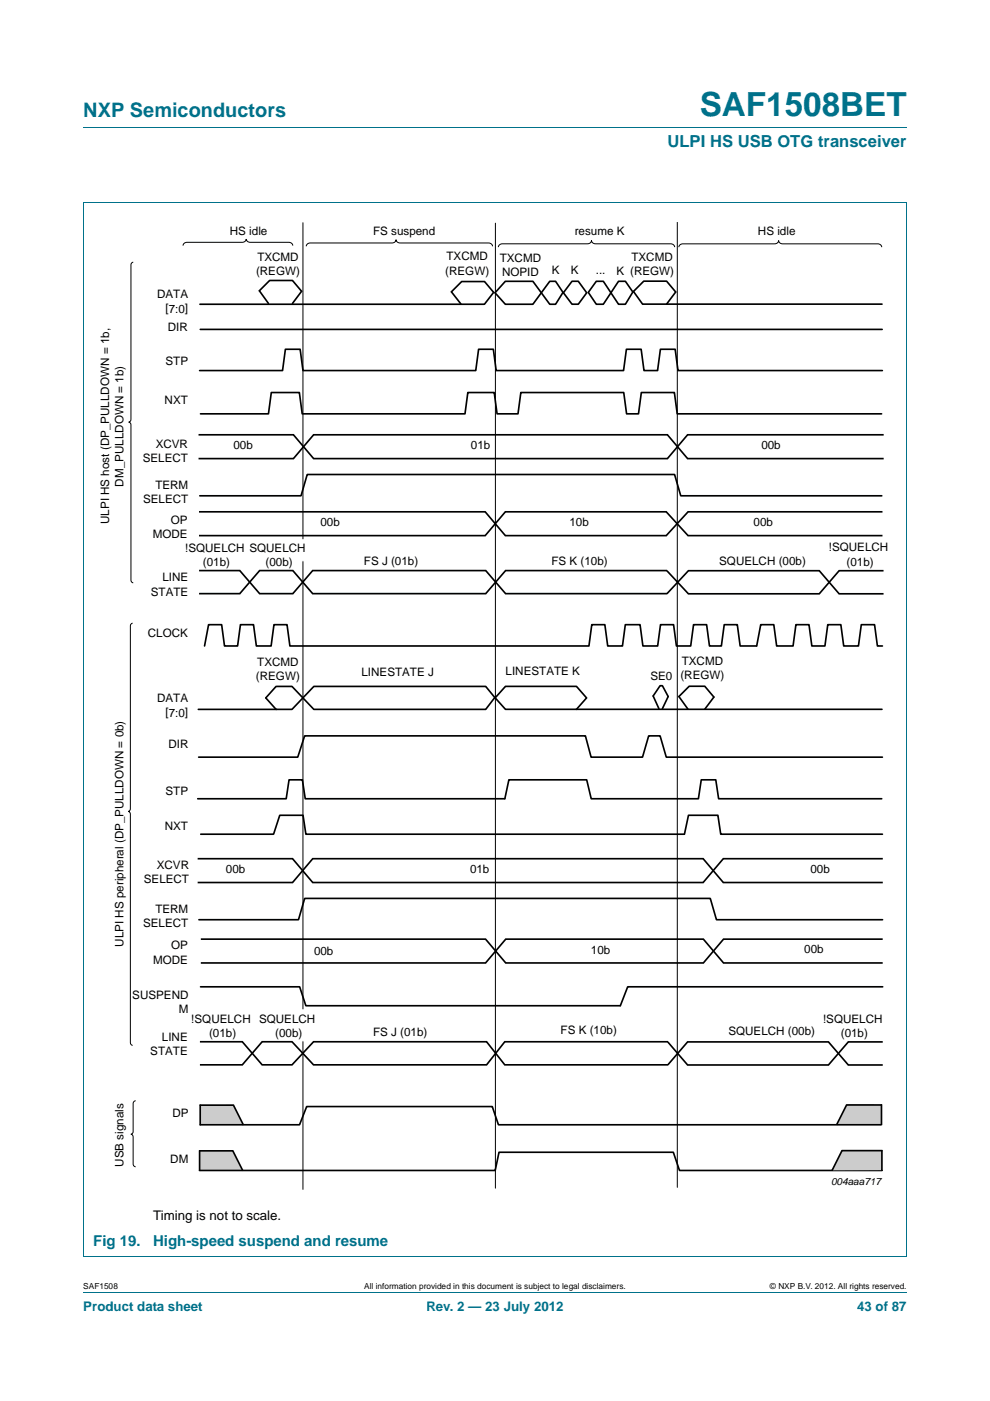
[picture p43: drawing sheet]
<svg xmlns="http://www.w3.org/2000/svg" width="210mm" height="297mm" viewBox="0 0 210 297" stroke-linecap="round" stroke-linejoin="round" font-family="sans-serif">
<defs><g id="words">
<text font-size="7" fill="#00718a" x="148.4" y="24.6">SAF1508BET</text>
<text font-size="4.2" fill="#00718a" x="17.7" y="24.9">NXP Semiconductors</text>
<text font-size="3.5" fill="#00718a" x="141.6" y="31.1">ULPI HS USB OTG transceiver</text>
<g font-size="3.2" fill="#00718a">
<text x="19.8" y="264.2">Fig 19.</text>
<text x="32.5" y="264.2">High-speed suspend and resume</text>
</g>
<text font-size="2.8" x="32.5" y="258.7">Timing is not to scale.</text>
<g font-size="2.8" fill="#00718a">
<text x="17.7" y="277.9">Product data sheet</text>
<text x="90.4" y="277.9">Rev. 2 — 23 July 2012</text>
<text x="181.8" y="277.9">43 of 87</text>
</g>
<g font-size="2.5">
<text x="48.8" y="49.9">HS idle</text>
<text x="79.1" y="49.8">FS suspend</text>
<text x="121.9" y="49.8">resume K</text>
<text x="160.8" y="49.9">HS idle</text>
<text x="54.3" y="58.2">(REGW)</text>
<text x="54.6" y="55.2">TXCMD</text>
<text x="94.4" y="58.2">(REGW)</text>
<text x="94.7" y="55.2">TXCMD</text>
<text x="106" y="55.6">TXCMD</text>
<text x="106.5" y="58.6">NOPID</text>
<text x="117.1" y="58.1">K</text>
<text x="121.1" y="58.1">K</text>
<text x="126.4" y="58.1">...</text>
<text x="130.8" y="58.2">K (REGW)</text>
<text x="133.9" y="55.3">TXCMD</text>
<text x="33.3" y="63.3">DATA</text>
<text x="35.1" y="66.1">[7:0]</text>
<text x="35.6" y="70.1">DIR</text>
<text x="35.1" y="77.3">STP</text>
<text x="34.9" y="85.6">NXT</text>
<text x="33" y="94.9">XCVR</text>
<text x="49.5" y="95.3">00b</text>
<text x="99.9" y="95.2">01b</text>
<text x="161.5" y="95.3">00b</text>
<text x="30.3" y="97.9">SELECT</text>
<text x="26.2" y="103.1" transform="rotate(-90 26.2 103.1)">DM_PULLDOWN = 1b)</text>
<text x="30.3" y="106.7">SELECT</text>
<text x="33" y="103.7">TERM</text>
<text x="23.2" y="111.1" transform="rotate(-90 23.2 111.1)">ULPI HS host (DP_PULLDOWN = 1b,</text>
<text x="36.2" y="111.2">OP</text>
<text x="68" y="111.6">00b</text>
<text x="120.8" y="111.5">10b</text>
<text x="159.8" y="111.6">00b</text>
<text x="32.4" y="114.2">MODE</text>
<text x="39.3" y="117.1">!SQUELCH SQUELCH</text>
<text x="77.2" y="119.8">FS J (01b)</text>
<text x="117" y="119.7">FS K (10b)</text>
<text x="152.5" y="119.9">SQUELCH (00b)</text>
<text x="175.8" y="116.9">!SQUELCH</text>
<text x="179.6" y="119.9">(01b)</text>
<text x="34.5" y="123.3">LINE</text>
<text x="43" y="120.1">(01b)</text>
<text x="56.3" y="120">(00b)</text>
<text x="32" y="126.3">STATE</text>
<text x="31.4" y="135.1">CLOCK</text>
<text x="54.6" y="141.1">TXCMD</text>
<text x="76.7" y="143.3">LINESTATE J</text>
<text x="107.2" y="143.2">LINESTATE K</text>
<text x="144.6" y="141">TXCMD</text>
<text x="33.3" y="148.9">DATA</text>
<text x="54.3" y="144.1">(REGW)</text>
<text x="138" y="144.2">SE0</text>
<text x="144.3" y="144">(REGW)</text>
<text x="35.1" y="151.7">[7:0]</text>
<text x="35.7" y="158.6">DIR</text>
<text x="35.1" y="168.5">STP</text>
<text x="34.9" y="176">NXT</text>
<text x="33.2" y="184.3">XCVR</text>
<text x="47.9" y="185.2">00b</text>
<text x="99.7" y="185.1">01b</text>
<text x="171.9" y="185.2">00b</text>
<text x="30.5" y="187.3">SELECT</text>
<text x="30.3" y="196.6">SELECT</text>
<text x="32.9" y="193.6">TERM</text>
<text x="26.2" y="200.8" transform="rotate(-90 26.2 200.8)">ULPI HS peripheral (DP_PULLDOWN = 0b)</text>
<text x="36.3" y="201.3">OP</text>
<text x="66.6" y="202.5">00b</text>
<text x="125.3" y="202.3">10b</text>
<text x="170.6" y="202.1">00b</text>
<text x="32.5" y="204.3">MODE</text>
<text x="28" y="211.9">SUSPEND</text>
<text x="37.9" y="214.9">M</text>
<text x="34.3" y="220.7">LINE</text>
<text x="40.6" y="216.9">!SQUELCH</text>
<text x="44.3" y="219.9">(01b)</text>
<text x="55" y="216.9">SQUELCH</text>
<text x="58.4" y="219.9">(00b)</text>
<text x="79.1" y="219.7">FS J (01b)</text>
<text x="118.9" y="219.3">FS K (10b)</text>
<text x="154.5" y="219.4">SQUELCH (00b)</text>
<text x="174.6" y="216.8">!SQUELCH</text>
<text x="178.3" y="219.8">(01b)</text>
<text x="31.9" y="223.7">STATE</text>
<text x="36.6" y="236.8">DP</text>
<text x="26.2" y="247.4" transform="rotate(-90 26.2 247.4)">USB signals</text>
<text x="36.1" y="246.6">DM</text>
</g>
<text font-size="2.1" x="176.3" y="251.1">004aaa717</text>
<g font-size="1.8">
<text x="17.7" y="273.3">SAF1508</text>
<text x="77.3" y="273.3">All information provided in this document is subject to legal disclaimers.</text>
<text x="163.3" y="273.3">© NXP B.V. 2012. All rights reserved.</text>
</g>
</g></defs>
<path d="M17.7 27h174.6M17.6 42.9h174.7M17.7 42.9v223.4M192.3 42.9v223.4M17.6 266.3h174.7M17.7 273.9h174.6" fill="none" stroke="#00718a" stroke-width=".21"/>
<path d="M64.3 47.2v205" fill="none" stroke="#000" stroke-width=".21"/>
<path d="M62.4 214.1h3.4v6.6h-3.4z" fill-rule="evenodd" fill="#fff" stroke="#fff" stroke-width=".21"/>
<g fill="#ccc">
<path d="M179.6 234.2h7.4v4.2l-7.5-.1-1.9 .1z"/>
<path d="M42.5 234.3h6.9l2.1 4.2-1.9-.2-7.1 .2z"/>
</g>
<g fill="none" stroke="#000" stroke-width=".35">
<path d="M107.2 59.6h5.8l3.6 4.9h1.2l1.6-2.5-1.6-2.4h-1.2l-3.6 4.9h-5.8l-2.2-2.4zM121.3 59.6h1.4l1.7 2.5-1.7 2.4h-1.4l-1.8-2.4zM42.4 64.5h60.3M42.5 69.8h144.6M62 64.3l2-2.5-2-2.3h-4.8l-2.2 2.1 1.9 2.7M124.8 62l1.7-2.4h1.5l3.2 4.9h1.5l1.5-2.6-1.5-2.3h-1.5l-3.2 4.9h-1.5l-1.7-2.5M136.4 64.5h50.7M141.4 64.5l1.9-2.6-1.9-2.3h-4.9l-2.1 2.2 1.9 2.7M42.2 113.6h60.7l4.3-5.1h34.1l4.6 5.1h41.3M42.2 108.5h60.7l4.3 5.1h34.1l4.6-5.1h41.3M43.4 137l.8-4.6h2.8l.6 4.6h2.8l.6-4.6h2.8l.6 4.6h3.1l.6-4.6h2.8l.6 4.6h63.4l.6-4.6h2.8l.6 4.6h3.1l.6-4.6h3.2l.6 4.6h3.1l.6-4.6h2.8l.6 4.6h3l.6-4.6h2.8l.6 4.6h2.5l.6-4.6h2.8l.6 4.6h3.5M160.5 137l.8-4.6h2.8l.6 4.6h3.5l.6-4.6h2.8l.6 4.6h2.8l.6-4.6h2.7l.7 4.6h3.1l.6-4.6h2.8l.6 4.6h1.1"/>
<path d="M42.1 150.4h16.5M58.6 145.5l-2.2 2.5 2.2 2.4h3.3l4.7-4.9h36.4l1.9 2.4-1.9 2.5h-36.4l-4.7-4.9zM122.2 150.4h64.9M124.4 148l-2.1-2.5h-15.1l-2.2 2.5 2.2 2.4h15.1l2.1-2.4M139.8 150.2l-1.3-2.6 1.5-2.2h.5l1.2 2.3-1.2 2.5M145.9 150.4l-1.9-2.7 2.2-2.2h3.3l1.9 2.3-1.9 2.6M42.1 160.5h21.1l1.4-4.5h59.6l1.2 4.5h10.9l1.3-4.5h2.4l1.3 4.5h45.9M42.6 176.9h15.4l1.3-4h5l.6 4h80.2M145.2 176.9l.8-4h6.3l.6 4h34.3M187 169.4h-34.6l-.6-4.1h-3.1l-.6 4.1h-22.7l-1-4.1h-16.5l-.8 4.1h-42.4l-.6-4.1h-2.8l-.6 4.1h-18.8M42.6 199.1h60.4l4.3 5.1h41.9l4.3-5.1h33.7M42.6 204.2h60.4l4.3-5.1h41.9l4.3 5.1h33.7"/>
<path d="M187.2 209.2h-54.1l-1.6 4h-66.6l-1.3-4h-21.1M42.3 234.3h7.3M42.5 234.2v4.4M42.5 238.5h21l1.5-3.9h39.4l1.3 3.9h81.2M49.5 234.2l2.1 4.3"/>
</g>
<path d="M42.3 244h7l2 4.2-1.8-.2-7.2 .1z" fill="#ccc"/>
<g fill="none" stroke="#000" stroke-width=".35">
<path d="M42.3 78.6h17.6l.6-4.5h3.2l.6 4.5h36.6l.6-4.5h3.1l.6 4.5h27.1l.6-4.5h3.1l.6 4.5h2.9l.6-4.5h3.1l.6 4.5h43.4M97.8 64.5l-2.1-2.6 2.2-2.2h4.9l1.9 2.3-2 2.5M42.1 97.2h20.1l4.3-5h75.1l4.2 5h41.6M42.1 92.2h20.1l4.3 5h75.1l4.2-5h41.6M42.5 87.7h14.4l.6-4.5h6l.6 4.5h34.5l.6-4.5h5.6l.6 4.5h4.5l.6-4.5h21.8l.6 4.5h2.5l.6-4.5h7l.6 4.5h43.4M42.4 105.1h21.5l1.3-4.5h77.9l1.3 4.5h42.6M42.2 121h8.7l4.2 4.9h7l4.2-4.9h36.7l4.2 4.9h34.3M141.4 121l4.6 4.9h27.8l4.2-4.9h9.4M141.4 125.9l4.6-4.9h27.8l4.2 4.9h9.4M141.5 121h-34.3l-4.2 4.9h-36.7l-4.2-4.9h-7l-4.2 4.9h-8.7M41.9 187.1h20.2l4.2-5h82.8l4.3 5h33.8M41.9 182.1h20.2l4.2 5h82.8l4.3-5h33.8"/>
<path d="M42.2 195h21.1l1.3-4.5h86.1l1.3 4.5h35.2M42.4 220.9h9l4.2 4.9h6.3l4.6-4.9h36.7l3.9 4.9h34.6M141.6 220.9l4.2 4.9h29.9l4.2-4.9h7.3M141.6 225.8l4.2-4.9h29.9l4.2 4.9h7.3M141.7 220.9h-34.6l-3.9 4.9h-36.7l-4.6-4.9h-6.3l-4.2 4.9h-9M179.5 234.3h7.6M179.6 234.2l-2.2 4.3M187 234.1v4.5M42.2 244h7.3M42.3 243.9v4.4M42.3 248.2h62.7l.8-3.9h37l1.3 3.9h43M49.3 243.9l2.2 4.3"/>
</g>
<path d="M28.3 55.6l-.5 .3v.3v32.7l-.3 .5-.2 .1 .2 .1 .3 .5v32.9v.3l.5 .3M38.8 52.1a.79 .79 0 0 1 .9-.7h11.7a.79 .79 0 0 0 .8-.7 .79 .79 0 0 0 .9 .7h8.2a.79 .79 0 0 1 .8 .7M65 52.2a.79 .79 0 0 1 .8-.7h17.4a.79 .79 0 0 0 .8-.7 .79 .79 0 0 0 .9 .7h18.7a.79 .79 0 0 1 .9 .7M105.1 47.3v204.6M105.7 52.4a.79 .79 0 0 1 .8-.7h18.1a.79 .79 0 0 0 .9-.7 .79 .79 0 0 0 .8 .7h16a.79 .79 0 0 1 .8 .7M143.7 47.1v204.6M144 52.4a.79 .79 0 0 1 .8-.7h19.5a.79 .79 0 0 0 .8-.7 .79 .79 0 0 0 .9 .7h20.2a.79 .79 0 0 1 .8 .7M28.1 132.1l-.4 .3v.3v38.8l-.3 .5h-.2l.2 .1 .3 .5v48.4v.3l.4 .3M28.8 233.4l-.5 .3-.1 .3v5.9l-.2 .5-.2 .1 .2 .1 .2 .5v5.7l.1 .3 .5 .3" fill="none" stroke="#000" stroke-width=".21"/>
<path d="M178.7 243.9h8.3v4.2h-10.4z" fill="#ccc"/>
<path d="M178.5 244h8.7M178.6 243.9l-2.1 4.3M187.1 243.8v4.4" fill="none" stroke="#000" stroke-width=".35"/>
<path d="M62 114.4h3.5v4.5h-3.5z" fill-rule="evenodd" fill="#fff" stroke="#fff" stroke-width=".21"/>
<use href="#words"/>
</svg>
